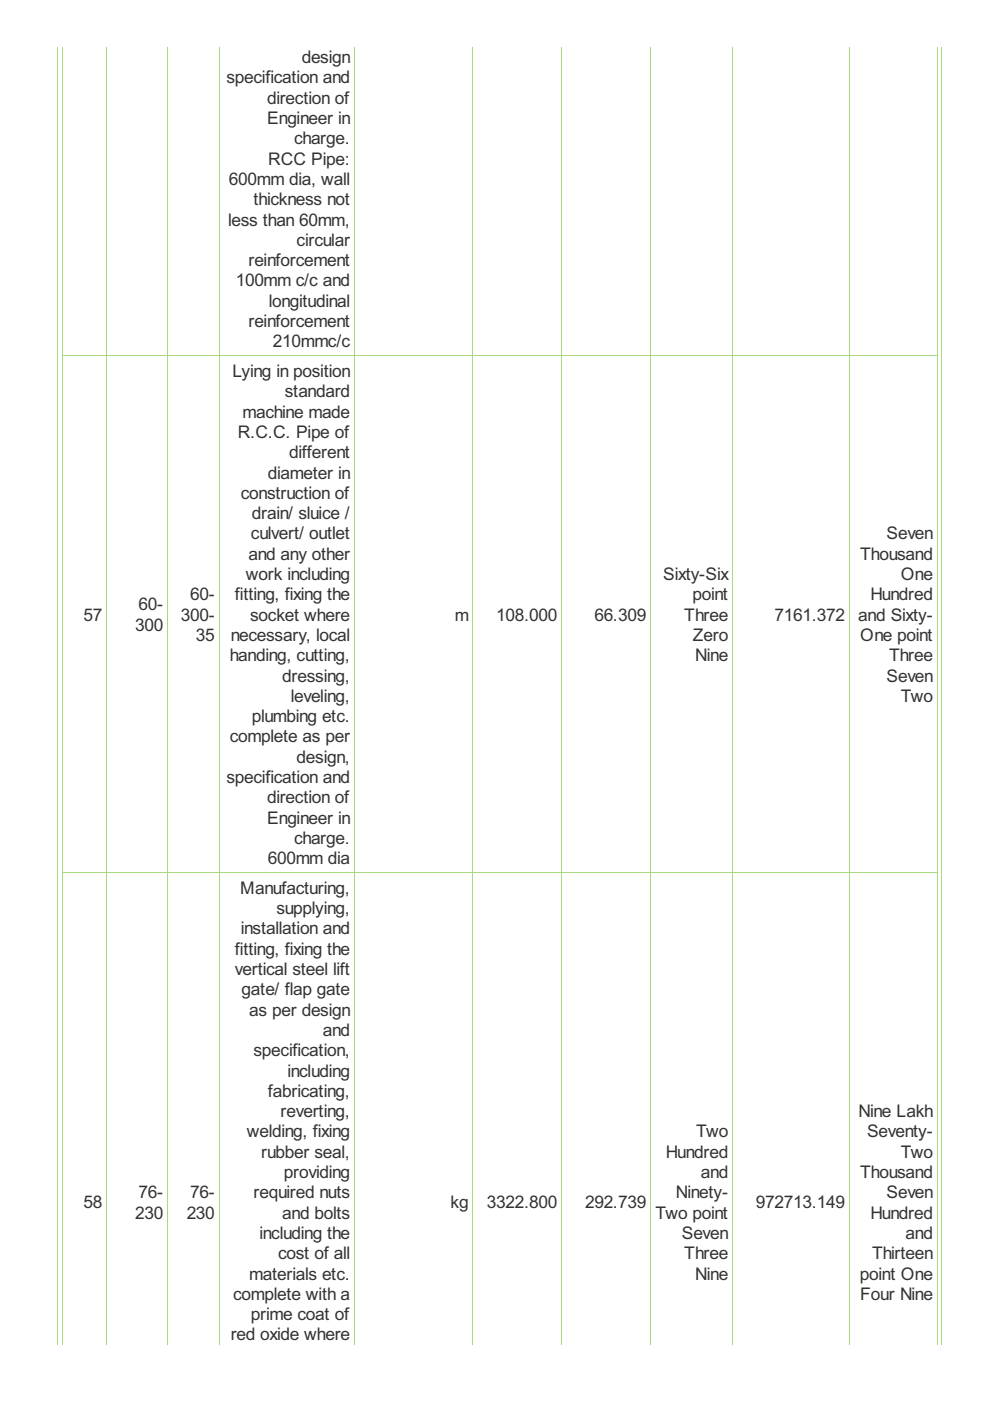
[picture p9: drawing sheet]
<svg xmlns="http://www.w3.org/2000/svg" width="210mm" height="297mm" viewBox="0 0 210 297" stroke-linecap="round" stroke-linejoin="round" font-family="sans-serif">
<defs><g id="words">
<g font-size="4.1" fill="#333">
<text x="48" y="17.7">specification and</text>
<text x="64" y="13.4">design</text>
<text x="56.6" y="22">direction of</text>
<text x="56.7" y="26.3">Engineer in</text>
<text x="56.9" y="34.9">RCC Pipe:</text>
<text x="62.4" y="30.6">charge.</text>
<text x="48.5" y="39.2">600mm dia, wall</text>
<text x="48.4" y="47.8">less than 60mm,</text>
<text x="53.7" y="43.5">thickness not</text>
<text x="62.9" y="52.1">circular</text>
<text x="52.7" y="56.4">reinforcement</text>
<text x="50" y="60.7">100mm c/c and</text>
<text x="57" y="65">longitudinal</text>
<text x="52.7" y="69.4">reinforcement</text>
<text x="57.9" y="73.7">210mmc/c</text>
<text x="49.3" y="79.9">Lying in position</text>
<text x="51.4" y="88.5">machine made</text>
<text x="60.4" y="84.2">standard</text>
<text x="50.4" y="92.8">R.C.C. Pipe of</text>
<text x="56.8" y="101.5">diameter in</text>
<text x="61.3" y="97.1">different</text>
<text x="51.1" y="105.8">construction of</text>
<text x="53.4" y="110.1">drain/ sluice /</text>
<text x="52.7" y="118.7">and any other</text>
<text x="53.2" y="114.4">culvert/ outlet</text>
<text x="182.4" y="118.7">Thousand</text>
<text x="188" y="114.4">Seven</text>
<text x="52.1" y="123">work including</text>
<text x="140.6" y="123">Sixty-Six</text>
<text x="191" y="123">One</text>
<text x="17.7" y="131.6">57</text>
<text x="29.4" y="129.4">60-</text>
<text x="38.3" y="131.6">300-</text>
<text x="40.3" y="127.3">60-</text>
<text x="49.8" y="127.3">fitting, fixing the</text>
<text x="53" y="131.6">socket where</text>
<text x="96.4" y="131.6">m</text>
<text x="105.2" y="131.6">108.000</text>
<text x="126" y="131.6">66.309</text>
<text x="145.1" y="131.6">Three</text>
<text x="146.8" y="127.3">point</text>
<text x="164.2" y="131.6">7161.372</text>
<text x="182" y="131.6">and Sixty-</text>
<text x="184.5" y="127.3">Hundred</text>
<text x="28.6" y="133.7">300</text>
<text x="41.6" y="135.9">35</text>
<text x="48.9" y="135.9">necessary, local</text>
<text x="146.9" y="135.9">Zero</text>
<text x="182.4" y="135.9">One point</text>
<text x="48.7" y="140.2">handing, cutting,</text>
<text x="147.4" y="140.2">Nine</text>
<text x="188.5" y="140.2">Three</text>
<text x="59.8" y="144.5">dressing,</text>
<text x="61.6" y="148.8">leveling,</text>
<text x="188" y="144.5">Seven</text>
<text x="191" y="148.8">Two</text>
<text x="53.4" y="153.1">plumbing etc.</text>
<text x="48.7" y="157.4">complete as per</text>
<text x="62.9" y="161.7">design,</text>
<text x="48" y="166">specification and</text>
<text x="56.6" y="170.3">direction of</text>
<text x="56.7" y="174.6">Engineer in</text>
<text x="62.4" y="178.9">charge.</text>
<text x="56.8" y="183.2">600mm dia</text>
<text x="50.9" y="189.5">Manufacturing,</text>
<text x="58.6" y="193.8">supplying,</text>
<text x="49.8" y="202.4">fitting, fixing the</text>
<text x="51.1" y="198.1">installation and</text>
<text x="49.8" y="206.7">vertical steel lift</text>
<text x="51.2" y="211">gate/ flap gate</text>
<text x="52.9" y="215.3">as per design</text>
<text x="68.5" y="219.6">and</text>
<text x="53.7" y="223.9">specification,</text>
<text x="56.8" y="232.5">fabricating,</text>
<text x="60.9" y="228.2">including</text>
<text x="59.5" y="236.9">reverting,</text>
<text x="182" y="236.9">Nine Lakh</text>
<text x="52.3" y="241.2">welding, fixing</text>
<text x="55.4" y="245.5">rubber seal,</text>
<text x="141.1" y="245.5">Hundred</text>
<text x="147.6" y="241.2">Two</text>
<text x="183.8" y="241.2">Seventy-</text>
<text x="191" y="245.5">Two</text>
<text x="60.2" y="249.8">providing</text>
<text x="148.6" y="249.8">and</text>
<text x="182.4" y="249.8">Thousand</text>
<text x="17.7" y="256.2">58</text>
<text x="29.4" y="254.1">76-</text>
<text x="40.3" y="254.1">76-</text>
<text x="53.7" y="254.1">required nuts</text>
<text x="95.5" y="256.2">kg</text>
<text x="103.2" y="256.2">3322.800</text>
<text x="124" y="256.2">292.739</text>
<text x="143.3" y="254.1">Ninety-</text>
<text x="160.3" y="256.2">972713.149</text>
<text x="188" y="254.1">Seven</text>
<text x="28.6" y="258.4">230</text>
<text x="39.6" y="258.4">230</text>
<text x="55" y="262.7">including the</text>
<text x="59.8" y="258.4">and bolts</text>
<text x="139" y="258.4">Two point</text>
<text x="144.6" y="262.7">Seven</text>
<text x="184.5" y="258.4">Hundred</text>
<text x="192" y="262.7">and</text>
<text x="58.9" y="267">cost of all</text>
<text x="145.1" y="267">Three</text>
<text x="184.9" y="267">Thirteen</text>
<text x="49.4" y="275.6">complete with a</text>
<text x="52.9" y="271.3">materials etc.</text>
<text x="147.4" y="271.3">Nine</text>
<text x="182.3" y="271.3">point One</text>
<text x="182.4" y="275.6">Four Nine</text>
<text x="53.2" y="279.9">prime coat of</text>
<text x="48.9" y="284.2">red oxide where</text>
</g>
</g></defs>
<g fill="none" stroke="#a8da7f" stroke-width=".21">
<path d="M12.2 9.9v275.2M13.3 9.9v275.2M22.6 9.9v275.2M35.5 9.9v275.2M46.5 9.9v275.2M75.2 9.9v275.2M100.3 9.9v275.2M119.1 9.9v275.2M137.9 9.9v275.2M155.3 9.9v275.2M180.1 9.9v275.2M198.7 9.9v275.2"/>
<path d="M199.6 9.9v275.2M13.2 75.4h185.6M13.2 184.9h185.6"/>
</g>
<use href="#words"/>
</svg>
